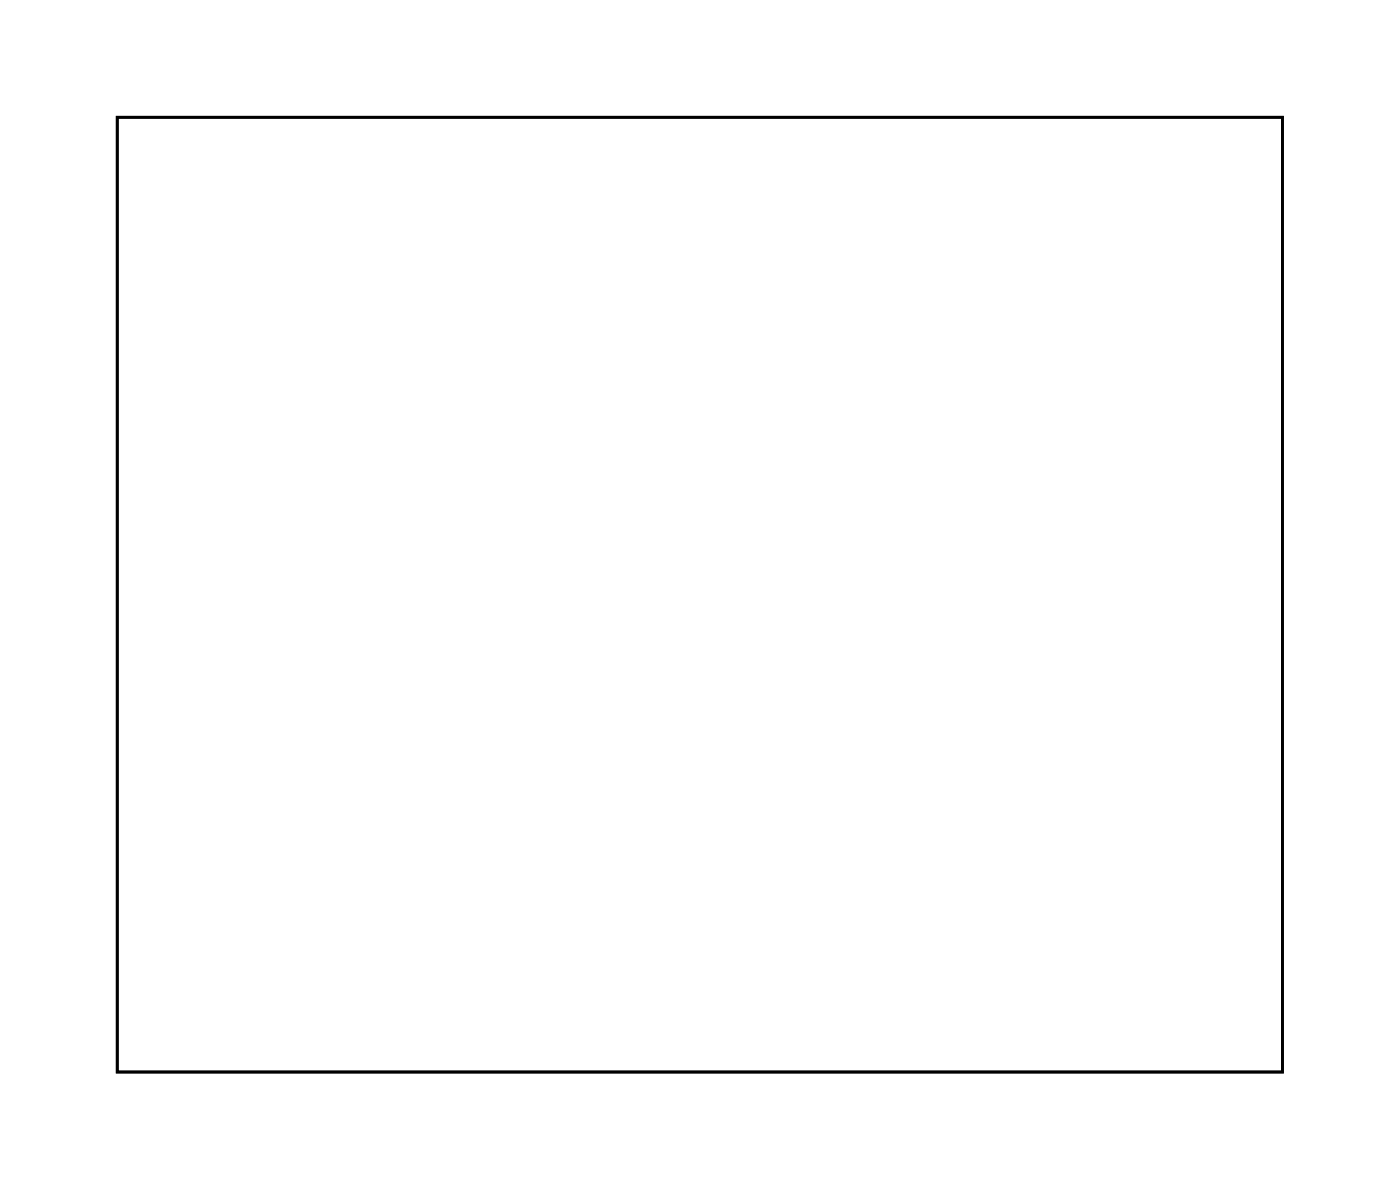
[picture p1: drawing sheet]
<svg xmlns="http://www.w3.org/2000/svg" width="102mm" height="87mm" viewBox="0 0 102 87" stroke-linecap="round" stroke-linejoin="round" font-family="sans-serif">
<path d="M8.6 8.6h85.1v69.7h-85.1z" fill="none" stroke="#000" stroke-width=".2"/>
<path d="M8.6 8.6h85.1v69.7h-85.1z" fill="none" stroke="#000" stroke-width=".07"/>
<path d="M13.8 23.3h1.8v1.8h-1.8z" fill="#fff"/>
<path d="M13.8 23.3h1.8v1.8h-1.8z" fill="none" stroke="#fff" stroke-width=".76" stroke-linecap="butt"/>
<circle cx="14.7" cy="24.2" r=".91" fill="#fff"/>
<circle cx="14.7" cy="24.2" r=".91" fill="none" stroke="#fff" stroke-width=".76" stroke-linecap="butt"/>
<circle cx="22.3" cy="24.2" r=".91" fill="#fff"/>
<circle cx="22.3" cy="24.2" r=".91" fill="none" stroke="#fff" stroke-width=".76" stroke-linecap="butt"/>
<circle cx="65.5" cy="34.4" r=".7" fill="#fff"/>
<circle cx="65.5" cy="34.4" r=".7" fill="none" stroke="#fff" stroke-width=".76" stroke-linecap="butt"/>
<circle cx="70.6" cy="42" r=".7" fill="#fff"/>
<circle cx="70.6" cy="42" r=".7" fill="none" stroke="#fff" stroke-width=".76" stroke-linecap="butt"/>
<circle cx="57.9" cy="59.8" r=".7" fill="#fff"/>
<circle cx="57.9" cy="59.8" r=".7" fill="none" stroke="#fff" stroke-width=".76" stroke-linecap="butt"/>
<circle cx="57.9" cy="52.2" r=".7" fill="#fff"/>
<circle cx="57.9" cy="52.2" r=".7" fill="none" stroke="#fff" stroke-width=".76" stroke-linecap="butt"/>
<circle cx="70.8" cy="58.9" r="1.1" fill="#fff"/>
<circle cx="70.8" cy="58.9" r="1.1" fill="none" stroke="#fff" stroke-width=".25"/>
<circle cx="70.8" cy="73.4" r="1.1" fill="#fff"/>
<circle cx="70.8" cy="73.4" r="1.1" fill="none" stroke="#fff" stroke-width=".25"/>
<path d="M24.1 26h1.5v1.5h-1.5z" fill="#fff"/>
<path d="M24.1 26h1.5v1.5h-1.5z" fill="none" stroke="#fff" stroke-width=".76" stroke-linecap="butt"/>
<circle cx="24.8" cy="26.8" r=".74" fill="#fff"/>
<circle cx="24.8" cy="26.8" r=".74" fill="none" stroke="#fff" stroke-width=".76" stroke-linecap="butt"/>
<circle cx="27.4" cy="26.8" r=".74" fill="#fff"/>
<circle cx="27.4" cy="26.8" r=".74" fill="none" stroke="#fff" stroke-width=".76" stroke-linecap="butt"/>
<circle cx="29.9" cy="26.8" r=".74" fill="#fff"/>
<circle cx="29.9" cy="26.8" r=".74" fill="none" stroke="#fff" stroke-width=".76" stroke-linecap="butt"/>
<path d="M57.1 41.3h1.5v1.4h-1.5z" fill="#fff"/>
<path d="M57.1 41.3h1.5v1.4h-1.5z" fill="none" stroke="#fff" stroke-width=".76" stroke-linecap="butt"/>
<circle cx="57.9" cy="42" r=".74" fill="#fff"/>
<circle cx="57.9" cy="42" r=".74" fill="none" stroke="#fff" stroke-width=".76" stroke-linecap="butt"/>
<circle cx="57.9" cy="44.5" r=".74" fill="#fff"/>
<circle cx="57.9" cy="44.5" r=".74" fill="none" stroke="#fff" stroke-width=".76" stroke-linecap="butt"/>
<circle cx="57.9" cy="47.1" r=".74" fill="#fff"/>
<circle cx="57.9" cy="47.1" r=".74" fill="none" stroke="#fff" stroke-width=".76" stroke-linecap="butt"/>
<path d="M69.9 23.5h1.4v1.4h-1.4z" fill="#fff"/>
<path d="M69.9 23.5h1.4v1.4h-1.4z" fill="none" stroke="#fff" stroke-width=".76" stroke-linecap="butt"/>
<circle cx="70.6" cy="24.2" r=".7" fill="#fff"/>
<circle cx="70.6" cy="24.2" r=".7" fill="none" stroke="#fff" stroke-width=".76" stroke-linecap="butt"/>
<circle cx="62.9" cy="24.2" r=".7" fill="#fff"/>
<circle cx="62.9" cy="24.2" r=".7" fill="none" stroke="#fff" stroke-width=".76" stroke-linecap="butt"/>
<circle cx="70.6" cy="21.7" r=".7" fill="#fff"/>
<circle cx="70.6" cy="21.7" r=".7" fill="none" stroke="#fff" stroke-width=".76" stroke-linecap="butt"/>
<circle cx="62.9" cy="21.7" r=".7" fill="#fff"/>
<circle cx="62.9" cy="21.7" r=".7" fill="none" stroke="#fff" stroke-width=".76" stroke-linecap="butt"/>
<circle cx="70.6" cy="19.1" r=".7" fill="#fff"/>
<circle cx="70.6" cy="19.1" r=".7" fill="none" stroke="#fff" stroke-width=".76" stroke-linecap="butt"/>
<circle cx="62.9" cy="19.1" r=".7" fill="#fff"/>
<circle cx="62.9" cy="19.1" r=".7" fill="none" stroke="#fff" stroke-width=".76" stroke-linecap="butt"/>
<circle cx="70.6" cy="16.6" r=".7" fill="#fff"/>
<circle cx="70.6" cy="16.6" r=".7" fill="none" stroke="#fff" stroke-width=".76" stroke-linecap="butt"/>
<circle cx="62.9" cy="16.6" r=".7" fill="#fff"/>
<circle cx="62.9" cy="16.6" r=".7" fill="none" stroke="#fff" stroke-width=".76" stroke-linecap="butt"/>
<path d="M74.9 15.9h1.4v1.4h-1.4z" fill="#fff"/>
<path d="M74.9 15.9h1.4v1.4h-1.4z" fill="none" stroke="#fff" stroke-width=".76" stroke-linecap="butt"/>
<circle cx="75.6" cy="21.7" r=".7" fill="#fff"/>
<circle cx="75.6" cy="21.7" r=".7" fill="none" stroke="#fff" stroke-width=".76" stroke-linecap="butt"/>
<circle cx="75.6" cy="19.1" r=".7" fill="#fff"/>
<circle cx="75.6" cy="19.1" r=".7" fill="none" stroke="#fff" stroke-width=".76" stroke-linecap="butt"/>
<circle cx="75.6" cy="16.6" r=".7" fill="#fff"/>
<circle cx="75.6" cy="16.6" r=".7" fill="none" stroke="#fff" stroke-width=".76" stroke-linecap="butt"/>
<circle cx="14.7" cy="29.3" r=".7" fill="#fff"/>
<circle cx="14.7" cy="29.3" r=".7" fill="none" stroke="#fff" stroke-width=".76" stroke-linecap="butt"/>
<circle cx="24.8" cy="29.3" r=".7" fill="#fff"/>
<circle cx="24.8" cy="29.3" r=".7" fill="none" stroke="#fff" stroke-width=".76" stroke-linecap="butt"/>
<circle cx="29.9" cy="29.3" r=".7" fill="#fff"/>
<circle cx="29.9" cy="29.3" r=".7" fill="none" stroke="#fff" stroke-width=".76" stroke-linecap="butt"/>
<circle cx="40.1" cy="29.3" r=".7" fill="#fff"/>
<circle cx="40.1" cy="29.3" r=".7" fill="none" stroke="#fff" stroke-width=".76" stroke-linecap="butt"/>
<circle cx="52.8" cy="42" r=".7" fill="#fff"/>
<circle cx="52.8" cy="42" r=".7" fill="none" stroke="#fff" stroke-width=".76" stroke-linecap="butt"/>
<circle cx="52.8" cy="31.8" r=".7" fill="#fff"/>
<circle cx="52.8" cy="31.8" r=".7" fill="none" stroke="#fff" stroke-width=".76" stroke-linecap="butt"/>
<circle cx="12.1" cy="57.2" r=".72" fill="#fff"/>
<circle cx="12.1" cy="57.2" r=".72" fill="none" stroke="#fff" stroke-width=".61" stroke-linecap="butt"/>
<circle cx="14.7" cy="57.2" r=".72" fill="#fff"/>
<circle cx="14.7" cy="57.2" r=".72" fill="none" stroke="#fff" stroke-width=".61" stroke-linecap="butt"/>
<circle cx="17.2" cy="57.2" r=".72" fill="#fff"/>
<circle cx="17.2" cy="57.2" r=".72" fill="none" stroke="#fff" stroke-width=".61" stroke-linecap="butt"/>
<circle cx="19.8" cy="57.2" r=".72" fill="#fff"/>
<circle cx="19.8" cy="57.2" r=".72" fill="none" stroke="#fff" stroke-width=".61" stroke-linecap="butt"/>
<circle cx="22.3" cy="57.2" r=".72" fill="#fff"/>
<circle cx="22.3" cy="57.2" r=".72" fill="none" stroke="#fff" stroke-width=".61" stroke-linecap="butt"/>
<circle cx="24.8" cy="57.2" r=".72" fill="#fff"/>
<circle cx="24.8" cy="57.2" r=".72" fill="none" stroke="#fff" stroke-width=".61" stroke-linecap="butt"/>
<circle cx="27.4" cy="57.2" r=".72" fill="#fff"/>
<circle cx="27.4" cy="57.2" r=".72" fill="none" stroke="#fff" stroke-width=".61" stroke-linecap="butt"/>
<circle cx="29.9" cy="57.2" r=".72" fill="#fff"/>
<circle cx="29.9" cy="57.2" r=".72" fill="none" stroke="#fff" stroke-width=".61" stroke-linecap="butt"/>
<circle cx="32.5" cy="57.2" r=".72" fill="#fff"/>
<circle cx="32.5" cy="57.2" r=".72" fill="none" stroke="#fff" stroke-width=".61" stroke-linecap="butt"/>
<circle cx="35" cy="57.2" r=".72" fill="#fff"/>
<circle cx="35" cy="57.2" r=".72" fill="none" stroke="#fff" stroke-width=".61" stroke-linecap="butt"/>
<circle cx="37.5" cy="57.2" r=".72" fill="#fff"/>
<circle cx="37.5" cy="57.2" r=".72" fill="none" stroke="#fff" stroke-width=".61" stroke-linecap="butt"/>
<circle cx="40.1" cy="57.2" r=".72" fill="#fff"/>
<circle cx="40.1" cy="57.2" r=".72" fill="none" stroke="#fff" stroke-width=".61" stroke-linecap="butt"/>
<circle cx="42.6" cy="57.2" r=".72" fill="#fff"/>
<circle cx="42.6" cy="57.2" r=".72" fill="none" stroke="#fff" stroke-width=".61" stroke-linecap="butt"/>
<circle cx="45.2" cy="57.2" r=".72" fill="#fff"/>
<circle cx="45.2" cy="57.2" r=".72" fill="none" stroke="#fff" stroke-width=".61" stroke-linecap="butt"/>
<circle cx="12.1" cy="34.4" r=".72" fill="#fff"/>
<circle cx="12.1" cy="34.4" r=".72" fill="none" stroke="#fff" stroke-width=".61" stroke-linecap="butt"/>
<circle cx="14.7" cy="34.4" r=".72" fill="#fff"/>
<circle cx="14.7" cy="34.4" r=".72" fill="none" stroke="#fff" stroke-width=".61" stroke-linecap="butt"/>
<circle cx="17.2" cy="34.4" r=".72" fill="#fff"/>
<circle cx="17.2" cy="34.4" r=".72" fill="none" stroke="#fff" stroke-width=".61" stroke-linecap="butt"/>
<circle cx="19.8" cy="34.4" r=".72" fill="#fff"/>
<circle cx="19.8" cy="34.4" r=".72" fill="none" stroke="#fff" stroke-width=".61" stroke-linecap="butt"/>
<circle cx="22.3" cy="34.4" r=".72" fill="#fff"/>
<circle cx="22.3" cy="34.4" r=".72" fill="none" stroke="#fff" stroke-width=".61" stroke-linecap="butt"/>
<circle cx="24.8" cy="34.4" r=".72" fill="#fff"/>
<circle cx="24.8" cy="34.4" r=".72" fill="none" stroke="#fff" stroke-width=".61" stroke-linecap="butt"/>
<circle cx="27.4" cy="34.4" r=".72" fill="#fff"/>
<circle cx="27.4" cy="34.4" r=".72" fill="none" stroke="#fff" stroke-width=".61" stroke-linecap="butt"/>
<circle cx="29.9" cy="34.4" r=".72" fill="#fff"/>
<circle cx="29.9" cy="34.4" r=".72" fill="none" stroke="#fff" stroke-width=".61" stroke-linecap="butt"/>
<circle cx="32.5" cy="34.4" r=".72" fill="#fff"/>
<circle cx="32.5" cy="34.4" r=".72" fill="none" stroke="#fff" stroke-width=".61" stroke-linecap="butt"/>
<circle cx="35" cy="34.4" r=".72" fill="#fff"/>
<circle cx="35" cy="34.4" r=".72" fill="none" stroke="#fff" stroke-width=".61" stroke-linecap="butt"/>
<circle cx="37.5" cy="34.4" r=".72" fill="#fff"/>
<circle cx="37.5" cy="34.4" r=".72" fill="none" stroke="#fff" stroke-width=".61" stroke-linecap="butt"/>
<circle cx="40.1" cy="34.4" r=".72" fill="#fff"/>
<circle cx="40.1" cy="34.4" r=".72" fill="none" stroke="#fff" stroke-width=".61" stroke-linecap="butt"/>
<circle cx="42.6" cy="34.4" r=".72" fill="#fff"/>
<circle cx="42.6" cy="34.4" r=".72" fill="none" stroke="#fff" stroke-width=".61" stroke-linecap="butt"/>
<circle cx="45.2" cy="34.4" r=".72" fill="#fff"/>
<circle cx="45.2" cy="34.4" r=".72" fill="none" stroke="#fff" stroke-width=".61" stroke-linecap="butt"/>
<circle cx="32.5" cy="69.9" r=".64" fill="#fff"/>
<circle cx="32.5" cy="69.9" r=".64" fill="none" stroke="#fff" stroke-width=".76"/>
<circle cx="29.9" cy="69.9" r=".64" fill="#fff"/>
<circle cx="29.9" cy="69.9" r=".64" fill="none" stroke="#fff" stroke-width=".76"/>
<circle cx="27.4" cy="69.9" r=".64" fill="#fff"/>
<circle cx="27.4" cy="69.9" r=".64" fill="none" stroke="#fff" stroke-width=".76"/>
<circle cx="24.8" cy="69.9" r=".64" fill="#fff"/>
<circle cx="24.8" cy="69.9" r=".64" fill="none" stroke="#fff" stroke-width=".76"/>
<circle cx="22.3" cy="69.9" r=".64" fill="#fff"/>
<circle cx="22.3" cy="69.9" r=".64" fill="none" stroke="#fff" stroke-width=".76"/>
<circle cx="19.8" cy="69.9" r=".64" fill="#fff"/>
<circle cx="19.8" cy="69.9" r=".64" fill="none" stroke="#fff" stroke-width=".76"/>
<circle cx="17.2" cy="69.9" r=".64" fill="#fff"/>
<circle cx="17.2" cy="69.9" r=".64" fill="none" stroke="#fff" stroke-width=".76"/>
<circle cx="14.7" cy="69.9" r=".64" fill="#fff"/>
<circle cx="14.7" cy="69.9" r=".64" fill="none" stroke="#fff" stroke-width=".76"/>
<circle cx="12.1" cy="69.9" r=".64" fill="#fff"/>
<circle cx="12.1" cy="69.9" r=".64" fill="none" stroke="#fff" stroke-width=".76"/>
<circle cx="14.7" cy="16.6" r=".64" fill="#fff"/>
<circle cx="14.7" cy="16.6" r=".64" fill="none" stroke="#fff" stroke-width=".76"/>
<circle cx="17.2" cy="16.6" r=".64" fill="#fff"/>
<circle cx="17.2" cy="16.6" r=".64" fill="none" stroke="#fff" stroke-width=".76"/>
<circle cx="19.8" cy="16.6" r=".64" fill="#fff"/>
<circle cx="19.8" cy="16.6" r=".64" fill="none" stroke="#fff" stroke-width=".76"/>
<circle cx="22.3" cy="16.6" r=".64" fill="#fff"/>
<circle cx="22.3" cy="16.6" r=".64" fill="none" stroke="#fff" stroke-width=".76"/>
<circle cx="24.8" cy="16.6" r=".64" fill="#fff"/>
<circle cx="24.8" cy="16.6" r=".64" fill="none" stroke="#fff" stroke-width=".76"/>
<circle cx="27.4" cy="16.6" r=".64" fill="#fff"/>
<circle cx="27.4" cy="16.6" r=".64" fill="none" stroke="#fff" stroke-width=".76"/>
<circle cx="29.9" cy="16.6" r=".64" fill="#fff"/>
<circle cx="29.9" cy="16.6" r=".64" fill="none" stroke="#fff" stroke-width=".76"/>
<circle cx="50.2" cy="67.4" r=".72" fill="#fff"/>
<circle cx="50.2" cy="67.4" r=".72" fill="none" stroke="#fff" stroke-width=".69" stroke-linecap="butt"/>
<circle cx="47.7" cy="67.4" r=".72" fill="#fff"/>
<circle cx="47.7" cy="67.4" r=".72" fill="none" stroke="#fff" stroke-width=".69" stroke-linecap="butt"/>
<circle cx="45.2" cy="67.4" r=".72" fill="#fff"/>
<circle cx="45.2" cy="67.4" r=".72" fill="none" stroke="#fff" stroke-width=".69" stroke-linecap="butt"/>
<circle cx="42.6" cy="67.4" r=".72" fill="#fff"/>
<circle cx="42.6" cy="67.4" r=".72" fill="none" stroke="#fff" stroke-width=".69" stroke-linecap="butt"/>
<circle cx="40.1" cy="67.4" r=".72" fill="#fff"/>
<circle cx="40.1" cy="67.4" r=".72" fill="none" stroke="#fff" stroke-width=".69" stroke-linecap="butt"/>
<circle cx="37.5" cy="67.4" r=".72" fill="#fff"/>
<circle cx="37.5" cy="67.4" r=".72" fill="none" stroke="#fff" stroke-width=".69" stroke-linecap="butt"/>
<circle cx="47.7" cy="83.9" r=".72" fill="#fff"/>
<circle cx="47.7" cy="83.9" r=".72" fill="none" stroke="#fff" stroke-width=".69" stroke-linecap="butt"/>
<path d="M47 83.2h1.4v1.4h-1.4z" fill="#fff"/>
<path d="M47 83.2h1.4v1.4h-1.4z" fill="none" stroke="#fff" stroke-width=".69" stroke-linecap="butt"/>
<circle cx="45.2" cy="83.9" r=".72" fill="#fff"/>
<circle cx="45.2" cy="83.9" r=".72" fill="none" stroke="#fff" stroke-width=".69" stroke-linecap="butt"/>
<circle cx="42.6" cy="83.9" r=".72" fill="#fff"/>
<circle cx="42.6" cy="83.9" r=".72" fill="none" stroke="#fff" stroke-width=".69" stroke-linecap="butt"/>
<circle cx="40.1" cy="83.9" r=".72" fill="#fff"/>
<circle cx="40.1" cy="83.9" r=".72" fill="none" stroke="#fff" stroke-width=".69" stroke-linecap="butt"/>
<path d="M55.5 57.4v17.8h17v-5.3a2.55 2.55 0 0 1 2.6-2.2 2.55 2.55 0 0 1 2.5 2.2v1.2h10.7v-9.7h-10.7a2.63 2.63 0 0 1-1.1 2.9 2.63 2.63 0 0 1-3.1-.1l-.4-.4-.3-.6-.2-.5v-5.3zM69.3 59a1.53 1.53 0 0 1 3 0 1.53 1.53 0 0 1-3 0zM69.3 73.5a1.53 1.53 0 0 1 3 0 1.53 1.53 0 0 1-3 0z" fill="#fff"/>
<g fill="none" stroke="#fff" stroke-width=".54">
<path d="M55.5 57.4h17v5.3a2.56 2.56 0 0 0 2.5 2.1 2.56 2.56 0 0 0 2.6-2.1v-1.3h10.7v9.7h-10.7a2.65 2.65 0 0 0-.9-2.7 2.65 2.65 0 0 0-2.8-.4 2.56 2.56 0 0 0-1.4 1.9v5.3h-17z"/>
<circle cx="70.8" cy="59" r="1.53"/>
<circle cx="70.8" cy="73.5" r="1.53"/>
</g>
<circle cx="62.9" cy="68.6" r=".54" fill="#fff"/>
<circle cx="62.9" cy="68.6" r=".54" fill="none" stroke="#fff" stroke-width=".69" stroke-linecap="butt"/>
<circle cx="62.9" cy="70.6" r=".54" fill="#fff"/>
<circle cx="62.9" cy="70.6" r=".54" fill="none" stroke="#fff" stroke-width=".69" stroke-linecap="butt"/>
<circle cx="62.9" cy="72.6" r=".54" fill="#fff"/>
<circle cx="62.9" cy="72.6" r=".54" fill="none" stroke="#fff" stroke-width=".69" stroke-linecap="butt"/>
<circle cx="62.9" cy="59.9" r=".54" fill="#fff"/>
<circle cx="62.9" cy="59.9" r=".54" fill="none" stroke="#fff" stroke-width=".69" stroke-linecap="butt"/>
<circle cx="62.9" cy="61.9" r=".54" fill="#fff"/>
<circle cx="62.9" cy="61.9" r=".54" fill="none" stroke="#fff" stroke-width=".69" stroke-linecap="butt"/>
<circle cx="62.9" cy="63.9" r=".54" fill="#fff"/>
<circle cx="62.9" cy="63.9" r=".54" fill="none" stroke="#fff" stroke-width=".69" stroke-linecap="butt"/>
<path d="M62.2 67.9h1.4v1.4h-1.4z" fill="#fff"/>
<path d="M62.2 67.9h1.4v1.4h-1.4z" fill="none" stroke="#fff" stroke-width=".25"/>
<path d="M62.2 69.9h1.4v1.4h-1.4z" fill="#fff"/>
<path d="M62.2 69.9h1.4v1.4h-1.4z" fill="none" stroke="#fff" stroke-width=".25"/>
<path d="M62.2 71.9h1.4v1.4h-1.4z" fill="#fff"/>
<path d="M62.2 71.9h1.4v1.4h-1.4z" fill="none" stroke="#fff" stroke-width=".25"/>
<path d="M62.2 59.1h1.4v1.5h-1.4z" fill="#fff"/>
<path d="M62.2 59.1h1.4v1.5h-1.4z" fill="none" stroke="#fff" stroke-width=".25"/>
<path d="M62.2 61.1h1.4v1.5h-1.4z" fill="#fff"/>
<path d="M62.2 61.1h1.4v1.5h-1.4z" fill="none" stroke="#fff" stroke-width=".25"/>
<path d="M62.3 63.1h1.4v1.4h-1.4z" fill="#fff"/>
<path d="M62.3 63.1h1.4v1.4h-1.4z" fill="none" stroke="#fff" stroke-width=".25"/>
<path d="M80 51.5h1.4v1.4h-1.4z" fill="#fff"/>
<path d="M80 51.5h1.4v1.4h-1.4z" fill="none" stroke="#fff" stroke-width=".76" stroke-linecap="butt"/>
<circle cx="80.7" cy="52.2" r=".7" fill="#fff"/>
<circle cx="80.7" cy="52.2" r=".7" fill="none" stroke="#fff" stroke-width=".76" stroke-linecap="butt"/>
<circle cx="73.1" cy="52.2" r=".7" fill="#fff"/>
<circle cx="73.1" cy="52.2" r=".7" fill="none" stroke="#fff" stroke-width=".76" stroke-linecap="butt"/>
<circle cx="80.7" cy="49.6" r=".7" fill="#fff"/>
<circle cx="80.7" cy="49.6" r=".7" fill="none" stroke="#fff" stroke-width=".76" stroke-linecap="butt"/>
<circle cx="73.1" cy="49.6" r=".7" fill="#fff"/>
<circle cx="73.1" cy="49.6" r=".7" fill="none" stroke="#fff" stroke-width=".76" stroke-linecap="butt"/>
<circle cx="80.7" cy="47.1" r=".7" fill="#fff"/>
<circle cx="80.7" cy="47.1" r=".7" fill="none" stroke="#fff" stroke-width=".76" stroke-linecap="butt"/>
<circle cx="73.1" cy="47.1" r=".7" fill="#fff"/>
<circle cx="73.1" cy="47.1" r=".7" fill="none" stroke="#fff" stroke-width=".76" stroke-linecap="butt"/>
<circle cx="80.7" cy="44.5" r=".7" fill="#fff"/>
<circle cx="80.7" cy="44.5" r=".7" fill="none" stroke="#fff" stroke-width=".76" stroke-linecap="butt"/>
<circle cx="73.1" cy="44.5" r=".7" fill="#fff"/>
<circle cx="73.1" cy="44.5" r=".7" fill="none" stroke="#fff" stroke-width=".76" stroke-linecap="butt"/>
<circle cx="80.7" cy="42" r=".7" fill="#fff"/>
<circle cx="80.7" cy="42" r=".7" fill="none" stroke="#fff" stroke-width=".76" stroke-linecap="butt"/>
<circle cx="73.1" cy="42" r=".7" fill="#fff"/>
<circle cx="73.1" cy="42" r=".7" fill="none" stroke="#fff" stroke-width=".76" stroke-linecap="butt"/>
<circle cx="80.7" cy="39.5" r=".7" fill="#fff"/>
<circle cx="80.7" cy="39.5" r=".7" fill="none" stroke="#fff" stroke-width=".76" stroke-linecap="butt"/>
<circle cx="73.1" cy="39.5" r=".7" fill="#fff"/>
<circle cx="73.1" cy="39.5" r=".7" fill="none" stroke="#fff" stroke-width=".76" stroke-linecap="butt"/>
<circle cx="80.7" cy="36.9" r=".7" fill="#fff"/>
<circle cx="80.7" cy="36.9" r=".7" fill="none" stroke="#fff" stroke-width=".76" stroke-linecap="butt"/>
<circle cx="73.1" cy="36.9" r=".7" fill="#fff"/>
<circle cx="73.1" cy="36.9" r=".7" fill="none" stroke="#fff" stroke-width=".76" stroke-linecap="butt"/>
<circle cx="80.7" cy="34.4" r=".7" fill="#fff"/>
<circle cx="80.7" cy="34.4" r=".7" fill="none" stroke="#fff" stroke-width=".76" stroke-linecap="butt"/>
<circle cx="73.1" cy="34.4" r=".7" fill="#fff"/>
<circle cx="73.1" cy="34.4" r=".7" fill="none" stroke="#fff" stroke-width=".76" stroke-linecap="butt"/>
<path d="M77.5 26.1h1.4v1.4h-1.4z" fill="#fff"/>
<path d="M77.5 26.1h1.4v1.4h-1.4z" fill="none" stroke="#fff" stroke-width=".76" stroke-linecap="butt"/>
<circle cx="78.2" cy="26.8" r=".7" fill="#fff"/>
<circle cx="78.2" cy="26.8" r=".7" fill="none" stroke="#fff" stroke-width=".76" stroke-linecap="butt"/>
<circle cx="78.2" cy="29.3" r=".7" fill="#fff"/>
<circle cx="78.2" cy="29.3" r=".7" fill="none" stroke="#fff" stroke-width=".76" stroke-linecap="butt"/>
<circle cx="88.3" cy="31.8" r=".7" fill="#fff"/>
<circle cx="88.3" cy="31.8" r=".7" fill="none" stroke="#fff" stroke-width=".76" stroke-linecap="butt"/>
<circle cx="88.3" cy="21.7" r=".7" fill="#fff"/>
<circle cx="88.3" cy="21.7" r=".7" fill="none" stroke="#fff" stroke-width=".76" stroke-linecap="butt"/>
<circle cx="83.3" cy="31.8" r=".7" fill="#fff"/>
<circle cx="83.3" cy="31.8" r=".7" fill="none" stroke="#fff" stroke-width=".76" stroke-linecap="butt"/>
<circle cx="83.3" cy="21.7" r=".7" fill="#fff"/>
<circle cx="83.3" cy="21.7" r=".7" fill="none" stroke="#fff" stroke-width=".76" stroke-linecap="butt"/>
<circle cx="85.8" cy="31.8" r=".7" fill="#fff"/>
<circle cx="85.8" cy="31.8" r=".7" fill="none" stroke="#fff" stroke-width=".76" stroke-linecap="butt"/>
<circle cx="85.8" cy="21.7" r=".7" fill="#fff"/>
<circle cx="85.8" cy="21.7" r=".7" fill="none" stroke="#fff" stroke-width=".76" stroke-linecap="butt"/>
<circle cx="83.3" cy="16.6" r=".6" fill="#fff"/>
<circle cx="83.3" cy="16.6" r=".6" fill="none" stroke="#fff" stroke-width=".65" stroke-linecap="butt"/>
<path d="M82.7 16h1.2v1.2h-1.2z" fill="#fff"/>
<path d="M82.7 16h1.2v1.2h-1.2z" fill="none" stroke="#fff" stroke-width=".65" stroke-linecap="butt"/>
<circle cx="83.3" cy="19.1" r=".6" fill="#fff"/>
<circle cx="83.3" cy="19.1" r=".6" fill="none" stroke="#fff" stroke-width=".65" stroke-linecap="butt"/>
<circle cx="85.8" cy="16.6" r=".6" fill="#fff"/>
<circle cx="85.8" cy="16.6" r=".6" fill="none" stroke="#fff" stroke-width=".65" stroke-linecap="butt"/>
<path d="M85.2 16h1.2v1.2h-1.2z" fill="#fff"/>
<path d="M85.2 16h1.2v1.2h-1.2z" fill="none" stroke="#fff" stroke-width=".65" stroke-linecap="butt"/>
<circle cx="85.8" cy="19.1" r=".6" fill="#fff"/>
<circle cx="85.8" cy="19.1" r=".6" fill="none" stroke="#fff" stroke-width=".65" stroke-linecap="butt"/>
<circle cx="88.3" cy="16.6" r=".6" fill="#fff"/>
<circle cx="88.3" cy="16.6" r=".6" fill="none" stroke="#fff" stroke-width=".65" stroke-linecap="butt"/>
<path d="M87.7 16h1.2v1.2h-1.2z" fill="#fff"/>
<path d="M87.7 16h1.2v1.2h-1.2z" fill="none" stroke="#fff" stroke-width=".65" stroke-linecap="butt"/>
<circle cx="88.3" cy="19.1" r=".6" fill="#fff"/>
<circle cx="88.3" cy="19.1" r=".6" fill="none" stroke="#fff" stroke-width=".65" stroke-linecap="butt"/>
<path d="M52.1 48.9h1.4v1.4h-1.4z" fill="#fff"/>
<path d="M52.1 48.9h1.4v1.4h-1.4z" fill="none" stroke="#fff" stroke-width=".76" stroke-linecap="butt"/>
<circle cx="52.8" cy="49.6" r=".7" fill="#fff"/>
<circle cx="52.8" cy="49.6" r=".7" fill="none" stroke="#fff" stroke-width=".76" stroke-linecap="butt"/>
<circle cx="52.8" cy="52.2" r=".7" fill="#fff"/>
<circle cx="52.8" cy="52.2" r=".7" fill="none" stroke="#fff" stroke-width=".76" stroke-linecap="butt"/>
<circle cx="60.4" cy="57.2" r=".7" fill="#fff"/>
<circle cx="60.4" cy="57.2" r=".7" fill="none" stroke="#fff" stroke-width=".76" stroke-linecap="butt"/>
<circle cx="60.4" cy="47.1" r=".7" fill="#fff"/>
<circle cx="60.4" cy="47.1" r=".7" fill="none" stroke="#fff" stroke-width=".76" stroke-linecap="butt"/>
<path d="M16.5 26h1.5v1.5h-1.5z" fill="#fff"/>
<path d="M16.5 26h1.5v1.5h-1.5z" fill="none" stroke="#fff" stroke-width=".76" stroke-linecap="butt"/>
<circle cx="17.2" cy="26.8" r=".74" fill="#fff"/>
<circle cx="17.2" cy="26.8" r=".74" fill="none" stroke="#fff" stroke-width=".76" stroke-linecap="butt"/>
<circle cx="17.2" cy="24.2" r=".74" fill="#fff"/>
<circle cx="17.2" cy="24.2" r=".74" fill="none" stroke="#fff" stroke-width=".76" stroke-linecap="butt"/>
<circle cx="65.5" cy="42" r=".72" fill="#fff"/>
<circle cx="65.5" cy="42" r=".72" fill="none" stroke="#fff" stroke-width=".69" stroke-linecap="butt"/>
<circle cx="65.5" cy="44.5" r=".72" fill="#fff"/>
<circle cx="65.5" cy="44.5" r=".72" fill="none" stroke="#fff" stroke-width=".69" stroke-linecap="butt"/>
<circle cx="65.5" cy="47.1" r=".72" fill="#fff"/>
<circle cx="65.5" cy="47.1" r=".72" fill="none" stroke="#fff" stroke-width=".69" stroke-linecap="butt"/>
<circle cx="65.5" cy="49.6" r=".72" fill="#fff"/>
<circle cx="65.5" cy="49.6" r=".72" fill="none" stroke="#fff" stroke-width=".69" stroke-linecap="butt"/>
<circle cx="65.5" cy="52.2" r=".72" fill="#fff"/>
<circle cx="65.5" cy="52.2" r=".72" fill="none" stroke="#fff" stroke-width=".69" stroke-linecap="butt"/>
<circle cx="65.5" cy="54.7" r=".72" fill="#fff"/>
<circle cx="65.5" cy="54.7" r=".72" fill="none" stroke="#fff" stroke-width=".69" stroke-linecap="butt"/>
<circle cx="47.7" cy="44.5" r=".7" fill="#fff"/>
<circle cx="47.7" cy="44.5" r=".7" fill="none" stroke="#fff" stroke-width=".76" stroke-linecap="butt"/>
<circle cx="50.2" cy="59.8" r=".7" fill="#fff"/>
<circle cx="50.2" cy="59.8" r=".7" fill="none" stroke="#fff" stroke-width=".76" stroke-linecap="butt"/>
</svg>
